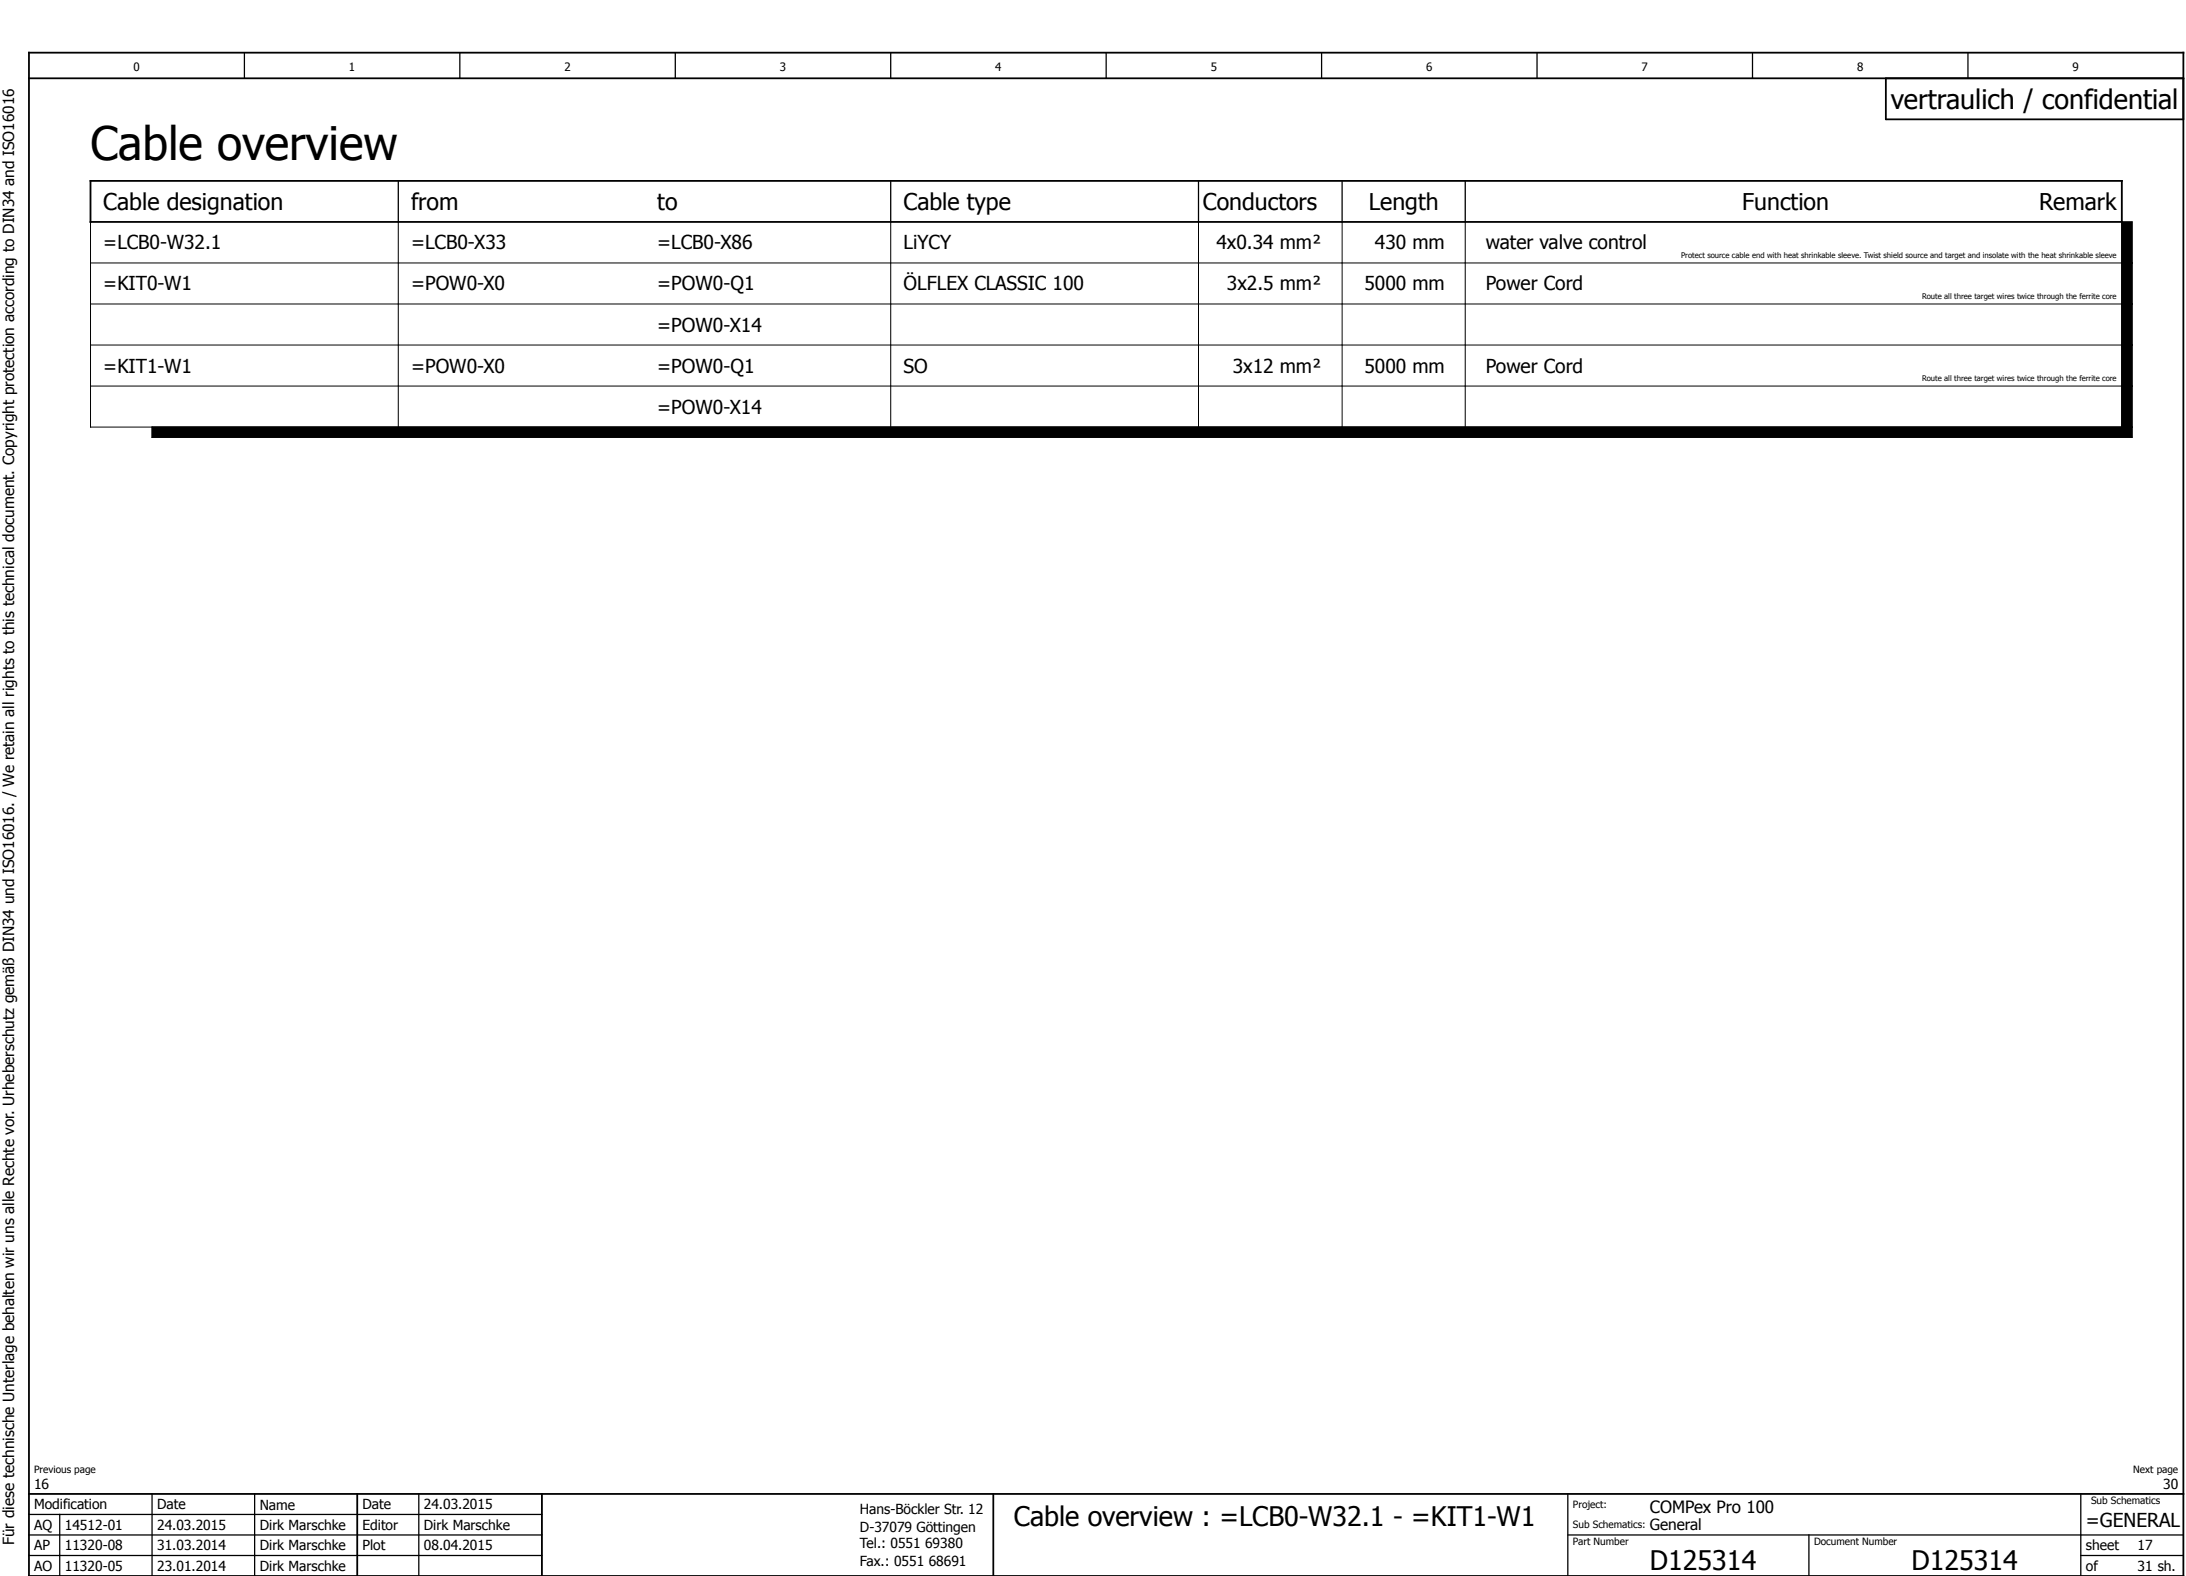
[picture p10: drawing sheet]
<svg xmlns="http://www.w3.org/2000/svg" width="426mm" height="307mm" viewBox="0 0 426 307" stroke-linecap="round" stroke-linejoin="round" font-family="sans-serif">
<defs><g id="words">
<text font-size="9" x="17.6" y="31.3">Cable overview</text>
<g font-size="5.3">
<text x="368.6" y="21.2">vertraulich / confidential</text>
<text x="197.6" y="297.5">Cable overview : =LCB0-W32.1 - =KIT1-W1</text>
<text x="321.6" y="306.2">D125314</text>
<text x="372.6" y="306.2">D125314</text>
</g>
<g font-size="4.5">
<text x="20.1" y="40.9">Cable designation</text>
<text x="80.1" y="40.9">from</text>
<text x="128.1" y="40.9">to</text>
<text x="176.1" y="40.9">Cable type</text>
<text x="234.5" y="40.9">Conductors</text>
<text x="266.8" y="40.9">Length</text>
<text x="339.6" y="40.9">Function</text>
<text x="397.6" y="40.9">Remark</text>
</g>
<g font-size="3.7">
<text x="20.1" y="48.6">=LCB0-W32.1</text>
<text x="80.1" y="48.6">=LCB0-X33</text>
<text x="128.1" y="48.6">=LCB0-X86</text>
<text x="176.1" y="48.6">LiYCY</text>
<text x="237.1" y="48.6">4x0.34 mm²</text>
<text x="268" y="48.6">430 mm</text>
<text x="289.6" y="48.6">water valve control</text>
<text x="20.1" y="56.6">=KIT0-W1</text>
<text x="80.1" y="56.6">=POW0-X0</text>
<text x="128.1" y="56.6">=POW0-Q1</text>
<text x="176.1" y="56.6">ÖLFLEX CLASSIC 100</text>
<text x="239.2" y="56.6">3x2.5 mm²</text>
<text x="266" y="56.6">5000 mm</text>
<text x="289.6" y="56.6">Power Cord</text>
<text x="128.1" y="64.6">=POW0-X14</text>
<text x="20.1" y="72.6">=KIT1-W1</text>
<text x="80.1" y="72.6">=POW0-X0</text>
<text x="128.1" y="72.6">=POW0-Q1</text>
<text x="176.1" y="72.6">SO</text>
<text x="240.3" y="72.6">3x12 mm²</text>
<text x="266" y="72.6">5000 mm</text>
<text x="289.6" y="72.6">Power Cord</text>
<text x="128.1" y="80.6">=POW0-X14</text>
<text x="406.6" y="297.6">=GENERAL</text>
</g>
<text font-size="3.3" x="321.6" y="295">COMPex Pro 100</text>
<g font-size="3">
<text x="321.6" y="298.4">General</text>
<text x="2.7" y="301.3" transform="rotate(-90 2.7 301.3)">Für diese technische Unterlage behalten wir uns alle Rechte vor. Urheberschutz gemäß DIN34 und ISO16016. / We retain all rights to this technical document. Copyright protection according to DIN34 and ISO16016</text>
</g>
<g font-size="2.7">
<text x="6.6" y="290.3">16</text>
<text x="421.7" y="290.3">30</text>
<text x="6.6" y="294.2">Modification</text>
<text x="6.6" y="298.3">AQ</text>
<text x="12.6" y="298.3">14512-01</text>
<text x="30.6" y="294.3">Date</text>
<text x="30.6" y="298.3">24.03.2015</text>
<text x="50.6" y="294.3">Name</text>
<text x="50.6" y="298.3">Dirk Marschke</text>
<text x="70.6" y="298.3">Editor</text>
<text x="70.7" y="294.2">Date</text>
<text x="82.6" y="298.3">Dirk Marschke</text>
<text x="82.6" y="294.3">24.03.2015</text>
<text x="167.6" y="295.3">Hans-Böckler Str. 12</text>
<text x="167.6" y="298.8">D-37079 Göttingen</text>
<text x="6.6" y="302.3">AP</text>
<text x="12.6" y="302.3">11320-08</text>
<text x="30.6" y="302.3">31.03.2014</text>
<text x="50.6" y="302.3">Dirk Marschke</text>
<text x="70.6" y="302.3">Plot</text>
<text x="82.6" y="302.3">08.04.2015</text>
<text x="167.6" y="301.8">Tel.: 0551 69380</text>
<text x="167.6" y="305.3">Fax.: 0551 68691</text>
<text x="406.6" y="302.3">sheet</text>
<text x="416.7" y="302.3">17</text>
<text x="6.6" y="306.3">AO</text>
<text x="12.6" y="306.3">11320-05</text>
<text x="30.6" y="306.3">23.01.2014</text>
<text x="50.6" y="306.3">Dirk Marschke</text>
<text x="406.6" y="306.3">of</text>
<text x="416.7" y="306.3">31 sh.</text>
</g>
<g font-size="2.3">
<text x="26" y="13.8">0</text>
<text x="68" y="13.8">1</text>
<text x="110" y="13.8">2</text>
<text x="152" y="13.8">3</text>
<text x="194" y="13.8">4</text>
<text x="236" y="13.8">5</text>
<text x="278" y="13.8">6</text>
<text x="320" y="13.8">7</text>
<text x="362" y="13.8">8</text>
<text x="404" y="13.8">9</text>
</g>
<g font-size="2">
<text x="6.6" y="287.3">Previous page</text>
<text x="415.9" y="287.3">Next page</text>
<text x="306.6" y="294">Project:</text>
<text x="407.6" y="293.3">Sub Schematics</text>
<text x="306.6" y="298">Sub Schematics:</text>
<text x="306.6" y="301.3">Part Number</text>
<text x="353.6" y="301.3">Document Number</text>
</g>
<g font-size="1.5">
<text x="327.7" y="50.3">Protect source cable end with heat shrinkable sleeve. Twist shield source and target and insolate with the heat shrinkable sleeve</text>
<text x="374.7" y="58.3">Route all three target wires twice through the ferrite core</text>
<text x="374.7" y="74.3">Route all three target wires twice through the ferrite core</text>
</g>
</g></defs>
<g fill="none" stroke="#000" stroke-width=".25">
<path d="M47.6 10.3v5M89.6 10.3v5M131.6 10.3v5M173.6 10.3v5M215.6 10.3v5M257.6 10.3v5M299.6 10.3v5M341.6 10.3v5M383.6 10.3v5M77.6 35.3v8M173.6 35.3v8M233.6 35.3v8"/>
<path d="M261.6 35.3v8M285.6 35.3v8M5.6 299.3h100M5.6 295.3h100M11.6 295.3v12M29.6 291.3v16M49.6 291.3v16M81.6 291.3v16M305.6 299.3h120M305.6 291.3v16M352.6 299.3v8M405.6 291.3v16"/>
<path d="M5.6 303.3h100M405.6 303.3h20"/>
</g>
<path d="M5.6 15.3h420M5.6 10.3h420v297h-420zM367.6 15.3v8h58M17.6 35.3h396v8h-396zM5.6 291.3h420M69.6 291.3v16M105.6 291.3v16M193.6 291.3v16" fill="none" stroke="#000" stroke-width=".35"/>
<path d="M17.6 51.3h398M17.6 43.3v40h398M17.6 59.3h398M77.6 43.3v40M173.6 43.3v40M233.6 43.3v40M261.6 43.3v40M285.6 43.3v40M17.6 67.3h398M17.6 75.3h398M29.6 83.3v2h386v-42h-2v40" fill="none" stroke="#000" stroke-width=".19"/>
<path d="M413.6 43.3h2v8h-2zM413.6 51.3h2v8h-2zM413.6 59.3h2v8h-2zM413.6 67.3h2v8h-2zM29.6 83.3h386v2h-386zM413.6 75.3h2v8h-2z" fill="#000" stroke="#000" stroke-width=".19"/>
<use href="#words"/>
</svg>
